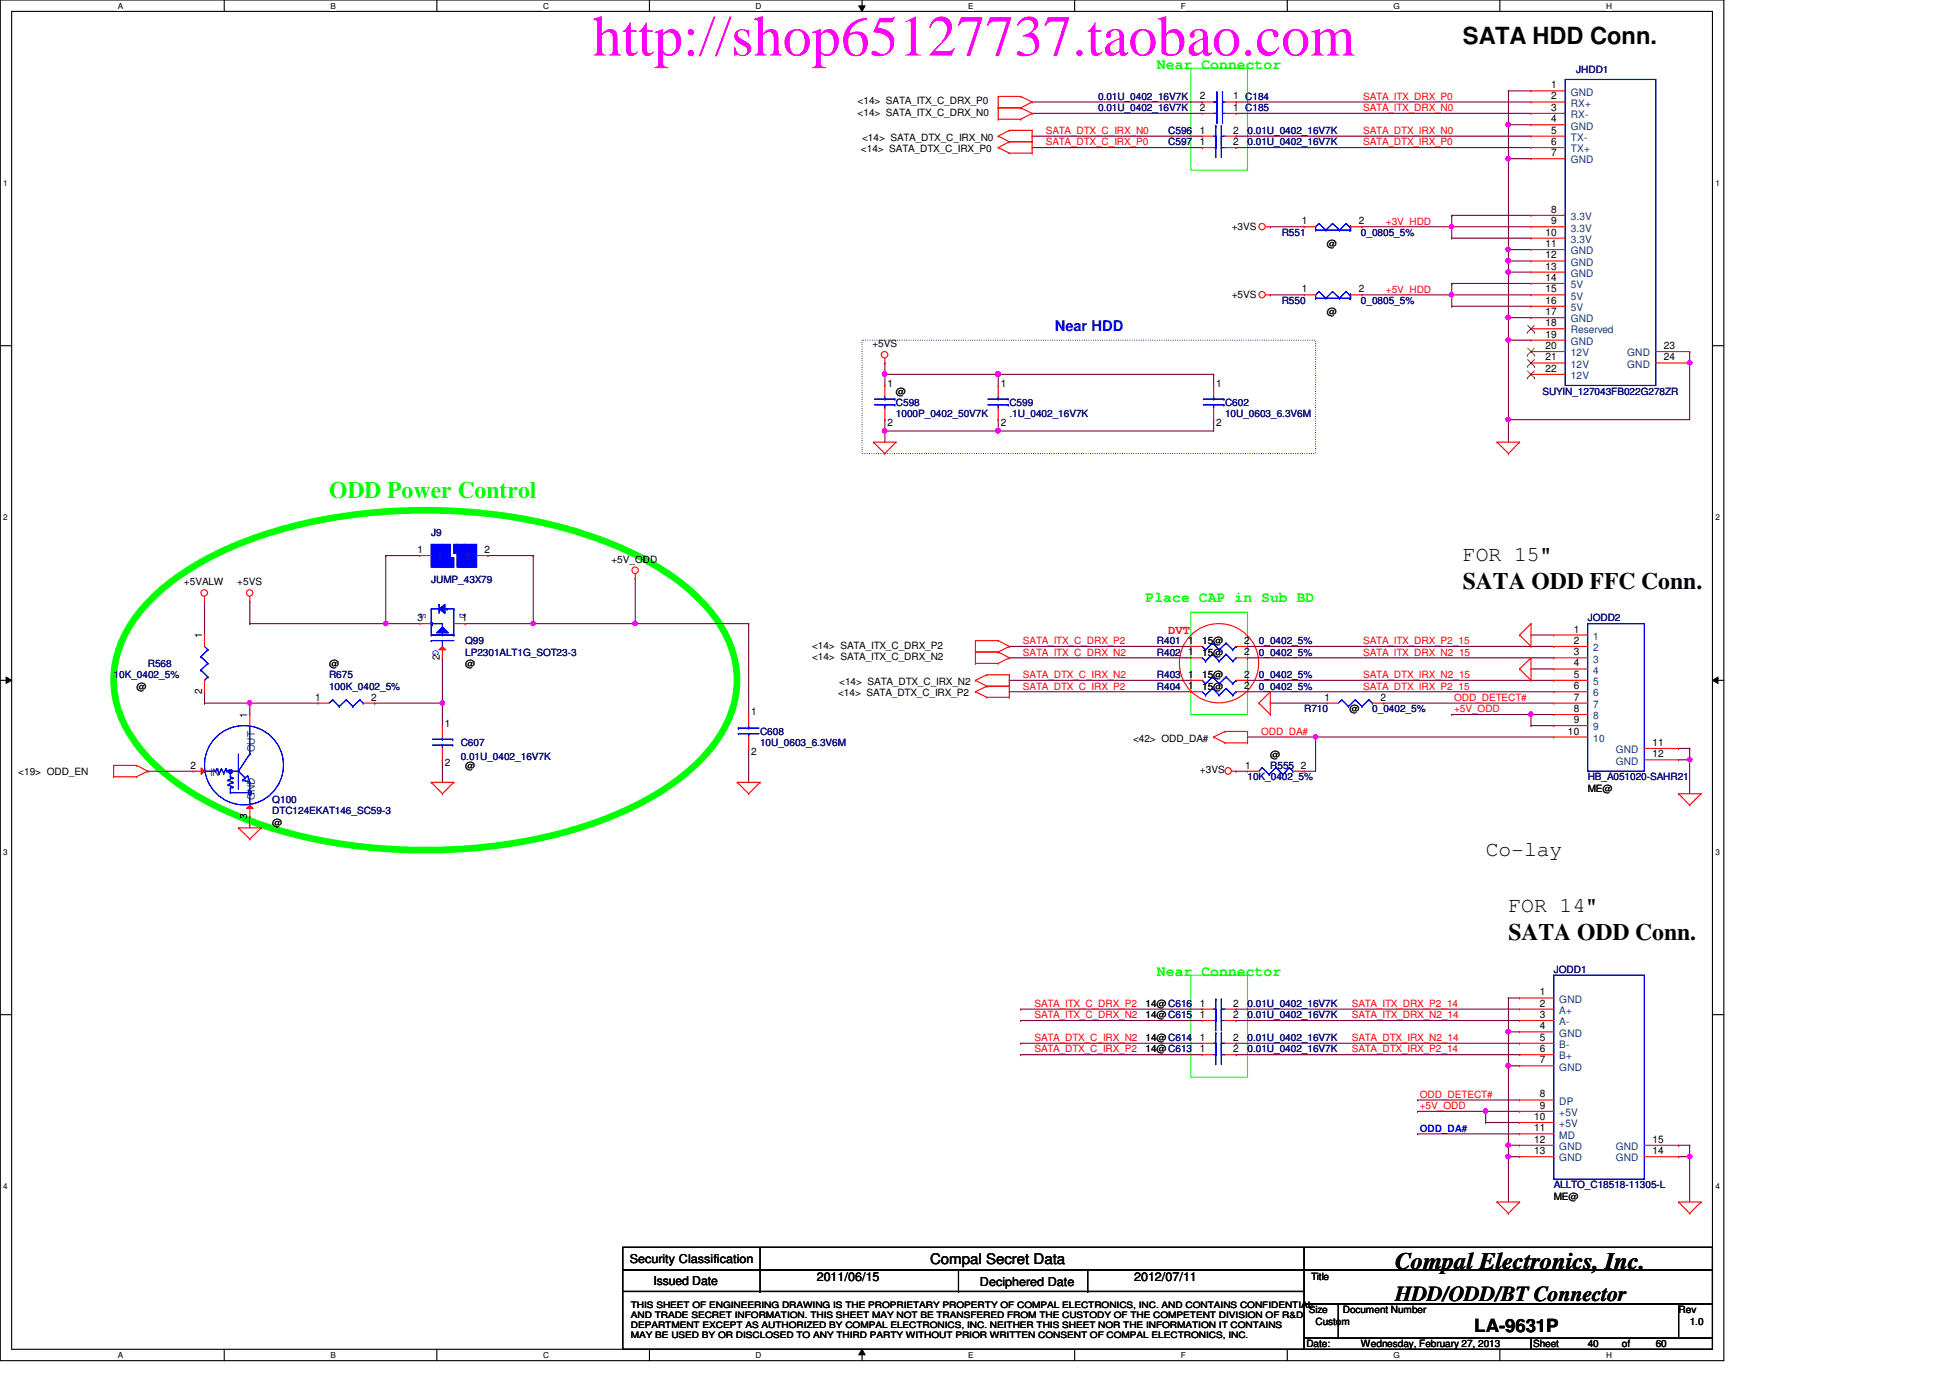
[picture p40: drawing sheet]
<svg xmlns="http://www.w3.org/2000/svg" width="297mm" height="210mm" viewBox="0 0 297 210" stroke-linecap="round" stroke-linejoin="round" font-family="sans-serif">
<defs><g id="words">
<text font-size="8.8" fill="#f0f" x="90.3" y="8.5">http://shop65127737.taobao.com</text>
<g font-size="3.6">
<text x="222.8" y="6.8">SATA HDD Conn.</text>
<text x="222.8" y="89.7">SATA ODD FFC Conn.</text>
<text x="229.8" y="143.2">SATA ODD Conn.</text>
<text x="212.5" y="193.3">Compal Electronics, Inc.</text>
</g>
<text font-size="3.6" fill="#0f0" x="50.1" y="75.9">ODD Power Control</text>
<g font-size="3.3">
<text x="222.8" y="85.5">FOR 15&quot;</text>
<text x="226.3" y="130.3">Co-lay</text>
<text x="229.8" y="139">FOR 14&quot;</text>
<text x="212.5" y="198.1">HDD/ODD/BT Connector</text>
</g>
<text font-size="2.8" x="224.6" y="202.9">LA-9631P</text>
<g font-size="2.2" fill="#0f0">
<text x="176.2" y="10.5">Near Connector</text>
<text x="174.5" y="91.7">Place CAP in Sub BD</text>
<text x="176.2" y="148.7">Near Connector</text>
</g>
<text font-size="2.2" fill="#00f" x="160.7" y="50.5">Near HDD</text>
<text font-size="2.2" x="141.7" y="192.5">Compal Secret Data</text>
<text font-size="1.9" fill="#f00" x="178" y="96.6">DVT</text>
<g font-size="1.9">
<text x="95.9" y="192.4">Security Classification</text>
<text x="99.5" y="195.7">Issued Date</text>
<text x="124.4" y="195.2">2011/06/15</text>
<text x="149.3" y="195.8">Deciphered Date</text>
<text x="172.8" y="195.2">2012/07/11</text>
</g>
<g font-size="1.6">
<text x="182.7" y="15.2">2</text>
<text x="182.7" y="16.9">2</text>
<text x="187.8" y="15.2">1 C184</text>
<text x="187.8" y="16.9">1 C185</text>
<text x="236.3" y="13.5">1</text>
<text x="236.3" y="15.2">2</text>
<text x="236.3" y="16.9">3</text>
<text x="182.7" y="22.1">1</text>
<text x="182.7" y="20.4">1</text>
<text x="187.8" y="22.1">2</text>
<text x="187.8" y="20.4">2</text>
<text x="236.3" y="18.6">4</text>
<text x="236.3" y="20.4">5</text>
<text x="236.3" y="22.1">6</text>
<text x="236.3" y="23.8">7</text>
<text x="198.3" y="34.2">1</text>
<text x="207" y="34.2">2</text>
<text x="235.4" y="35.9">10</text>
<text x="236.3" y="32.4">8</text>
<text x="236.3" y="34.2">9</text>
<text x="235.4" y="37.6">11</text>
<text x="235.4" y="39.4">12</text>
<text x="235.4" y="41.1">13</text>
<text x="198.3" y="44.5">1</text>
<text x="207" y="44.5">2</text>
<text x="235.4" y="42.8">14</text>
<text x="235.4" y="44.5">15</text>
<text x="235.4" y="46.3">16</text>
<text x="235.4" y="48">17</text>
<text x="235.4" y="49.7">18</text>
<text x="235.4" y="51.4">19</text>
<text x="235.4" y="53.2">20</text>
<text x="253.4" y="53.2">23</text>
<text x="135.2" y="58.9">1</text>
<text x="152.4" y="58.9">1</text>
<text x="185.2" y="58.9">1</text>
<text x="235.4" y="54.9">21</text>
<text x="235.4" y="56.6">22</text>
<text x="253.4" y="54.9">24</text>
<text x="135.2" y="64.9">2</text>
<text x="152.4" y="64.9">2</text>
<text x="185.2" y="64.9">2</text>
<text x="63.6" y="84.2">1</text>
<text x="73.8" y="84.2">2</text>
<text x="63.6" y="94.6">3</text>
<text x="70.4" y="94.6">1</text>
<text x="30.8" y="97.2" transform="rotate(-90 30.8 97.2)">1</text>
<text x="67" y="100.5" transform="rotate(-90 67 100.5)">2</text>
<text x="181" y="98.1">1</text>
<text x="181" y="99.8">1</text>
<text x="189.5" y="98.1">2</text>
<text x="189.5" y="99.8">2</text>
<text x="239.7" y="96.4">1</text>
<text x="239.7" y="98.1">2</text>
<text x="239.7" y="99.8">3</text>
<text x="239.7" y="101.5">4</text>
<text x="30.8" y="105.7" transform="rotate(-90 30.8 105.7)">2</text>
<text x="48" y="106.7">1</text>
<text x="56.6" y="106.7">2</text>
<text x="181" y="103.3">1</text>
<text x="181" y="105">1</text>
<text x="189.5" y="103.3">2</text>
<text x="189.5" y="105">2</text>
<text x="201.8" y="106.7">1</text>
<text x="210.3" y="106.7">2</text>
<text x="239.7" y="103.3">5</text>
<text x="239.7" y="105">6</text>
<text x="239.7" y="106.7">7</text>
<text x="37.7" y="109.3" transform="rotate(-90 37.7 109.3)">1</text>
<text x="67.8" y="110.7">1</text>
<text x="114.4" y="109">1</text>
<text x="238.8" y="111.9">10</text>
<text x="239.7" y="108.5">8</text>
<text x="239.7" y="110.2">9</text>
<text x="251.7" y="113.6">11</text>
<text x="29" y="117.1">2</text>
<text x="67.8" y="116.7">2</text>
<text x="114.4" y="114.9">2</text>
<text x="189.7" y="117.1">1</text>
<text x="198.2" y="117.1">2</text>
<text x="251.7" y="115.4">12</text>
<text x="37.7" y="124.7" transform="rotate(-90 37.7 124.7)">3</text>
<text x="182.7" y="155.1">1</text>
<text x="182.7" y="153.3">1</text>
<text x="187.8" y="155.1">2</text>
<text x="187.8" y="153.3">2</text>
<text x="234.6" y="151.6">1</text>
<text x="234.6" y="153.3">2</text>
<text x="234.6" y="155.1">3</text>
<text x="182.7" y="158.5">1</text>
<text x="182.7" y="160.3">1</text>
<text x="187.8" y="158.5">2</text>
<text x="187.8" y="160.3">2</text>
<text x="234.6" y="156.8">4</text>
<text x="234.6" y="158.5">5</text>
<text x="234.6" y="160.3">6</text>
<text x="234.6" y="162">7</text>
<text x="234.6" y="167.2">8</text>
<text x="233.7" y="170.6">10</text>
<text x="233.7" y="172.3">11</text>
<text x="234.6" y="168.9">9</text>
<text x="233.7" y="174.1">12</text>
<text x="233.7" y="175.8">13</text>
<text x="251.7" y="175.8">14</text>
<text x="251.7" y="174.1">15</text>
</g>
<g font-size="1.6" fill="#004080">
<text x="239.3" y="14.6">GND</text>
<text x="239.3" y="16.3">RX+</text>
<text x="239.3" y="18">RX-</text>
<text x="239.3" y="19.7">GND</text>
<text x="239.3" y="21.5">TX-</text>
<text x="239.3" y="23.2">TX+</text>
<text x="239.3" y="24.9">GND</text>
<text x="239.3" y="33.5">3.3V</text>
<text x="239.3" y="35.3">3.3V</text>
<text x="239.3" y="37">3.3V</text>
<text x="239.3" y="38.7">GND</text>
<text x="239.3" y="40.5">GND</text>
<text x="239.3" y="42.2">GND</text>
<text x="239.3" y="43.9">5V</text>
<text x="239.3" y="45.6">5V</text>
<text x="239.3" y="47.4">5V</text>
<text x="239.3" y="49.1">GND</text>
<text x="239.3" y="50.8">Reserved</text>
<text x="239.3" y="52.5">GND</text>
<text x="239.3" y="54.3">12V</text>
<text x="239.3" y="56">12V</text>
<text x="239.3" y="57.7">12V</text>
<text x="247.9" y="54.3">GND</text>
<text x="247.9" y="56">GND</text>
<text x="66.5" y="85.3">1</text>
<text x="70.9" y="85.3">2</text>
<text x="242.7" y="97.5">1</text>
<text x="242.7" y="99.2">2</text>
<text x="242.7" y="100.9">3</text>
<text x="242.7" y="102.6">4</text>
<text x="242.7" y="104.4">5</text>
<text x="242.7" y="106.1">6</text>
<text x="242.7" y="107.8">7</text>
<text x="242.7" y="109.6">8</text>
<text x="242.7" y="111.3">9</text>
<text x="242.7" y="113">10</text>
<text x="32" y="118.2">IN</text>
<text x="38.8" y="114.6" transform="rotate(-90 38.8 114.6)">OUT</text>
<text x="246.1" y="114.7">GND</text>
<text x="246.1" y="116.5">GND</text>
<text x="38.8" y="121.8" transform="rotate(-90 38.8 121.8)">GND</text>
<text x="237.5" y="152.7">GND</text>
<text x="237.5" y="154.4">A+</text>
<text x="237.5" y="156.2">A-</text>
<text x="237.5" y="157.9">GND</text>
<text x="237.5" y="159.6">B-</text>
<text x="237.5" y="161.4">B+</text>
<text x="237.5" y="163.1">GND</text>
<text x="237.5" y="168.3">DP</text>
<text x="237.5" y="170">+5V</text>
<text x="237.5" y="171.7">+5V</text>
<text x="237.5" y="173.4">MD</text>
<text x="237.5" y="175.2">GND</text>
<text x="237.5" y="176.9">GND</text>
<text x="246.1" y="176.9">GND</text>
<text x="246.1" y="175.2">GND</text>
</g>
<g font-size="1.5" fill="#000080">
<text x="240.1" y="11.1">JHDD1</text>
<text x="167.3" y="15.2">0.01U_0402_16V7K</text>
<text x="167.3" y="16.9">0.01U_0402_16V7K</text>
<text x="178" y="22.1">C597</text>
<text x="178" y="20.4">C596</text>
<text x="190" y="22.1">0.01U_0402_16V7K</text>
<text x="190" y="20.4">0.01U_0402_16V7K</text>
<text x="195.2" y="35.9">R551</text>
<text x="207.3" y="35.9">0_0805_5%</text>
<text x="195.2" y="46.3">R550</text>
<text x="207.3" y="46.3">0_0805_5%</text>
<text x="136.5" y="61.8">C598</text>
<text x="136.5" y="63.6">1000P_0402_50V7K</text>
<text x="153.8" y="61.8">C599</text>
<text x="153.8" y="63.6">.1U_0402_16V7K</text>
<text x="186.6" y="61.8">C602</text>
<text x="186.6" y="63.6">10U_0603_6.3V6M</text>
<text x="234.9" y="60.1">SUYIN_127043FB022G278ZR</text>
<text x="65.7" y="81.7">J9</text>
<text x="65.7" y="88.8">JUMP_43X79</text>
<text x="241.8" y="94.7">JODD2</text>
<text x="22.5" y="101.6">R568</text>
<text x="70.9" y="98.1">Q99</text>
<text x="70.9" y="99.9">LP2301ALT1G_SOT23-3</text>
<text x="176.2" y="98.1">R401</text>
<text x="176.2" y="99.9">R402</text>
<text x="191.8" y="98.1">0_0402_5%</text>
<text x="191.8" y="99.9">0_0402_5%</text>
<text x="17.3" y="103.3">10K_0402_5%</text>
<text x="50.1" y="103.3">R675</text>
<text x="50.1" y="105">100K_0402_5%</text>
<text x="176.2" y="103.3">R403</text>
<text x="176.2" y="105">R404</text>
<text x="191.8" y="103.3">0_0402_5%</text>
<text x="191.8" y="105">0_0402_5%</text>
<text x="70.2" y="113.7">C607</text>
<text x="115.8" y="111.9">C608</text>
<text x="115.8" y="113.7">10U_0603_6.3V6M</text>
<text x="198.7" y="108.5">R710</text>
<text x="209" y="108.5">0_0402_5%</text>
<text x="70.2" y="115.7">0.01U_0402_16V7K</text>
<text x="190" y="118.9">10K_0402_5%</text>
<text x="193.5" y="117.1">R555</text>
<text x="241.8" y="118.9">HB_A051020-SAHR21</text>
<text x="41.5" y="122.3">Q100</text>
<text x="41.5" y="124">DTC124EKAT146_SC59-3</text>
<text x="236.7" y="148.2">JODD1</text>
<text x="190" y="155.1">0.01U_0402_16V7K</text>
<text x="190" y="153.4">0.01U_0402_16V7K</text>
<text x="190" y="158.6">0.01U_0402_16V7K</text>
<text x="190" y="160.3">0.01U_0402_16V7K</text>
<text x="236.7" y="181">ALLTO_C18518-11305-L</text>
</g>
<g font-size="1.5">
<text x="130.6" y="15.9">&lt;14&gt; SATA_ITX_C_DRX_P0</text>
<text x="130.6" y="17.7">&lt;14&gt; SATA_ITX_C_DRX_N0</text>
<text x="131.1" y="23.2">&lt;14&gt; SATA_DTX_C_IRX_P0</text>
<text x="131.3" y="21.4">&lt;14&gt; SATA_DTX_C_IRX_N0</text>
<text x="187.6" y="35.1">+3VS</text>
<text x="202.1" y="37.7">@</text>
<text x="187.6" y="45.5">+5VS</text>
<text x="132.9" y="52.9">+5VS</text>
<text x="202.1" y="48">@</text>
<text x="136.5" y="60.1">@</text>
<text x="28" y="89.2">+5VALW</text>
<text x="36.1" y="89.2">+5VS</text>
<text x="93.1" y="85.7">+5V_ODD</text>
<text x="50.1" y="101.6">@</text>
<text x="70.9" y="101.6">@</text>
<text x="123.7" y="98.8">&lt;14&gt; SATA_ITX_C_DRX_P2</text>
<text x="123.7" y="100.5">&lt;14&gt; SATA_ITX_C_DRX_N2</text>
<text x="183.1" y="98.1">15@</text>
<text x="183.1" y="99.9">15@</text>
<text x="20.8" y="105">@</text>
<text x="127.7" y="106.1">&lt;14&gt; SATA_DTX_C_IRX_P2</text>
<text x="127.8" y="104.4">&lt;14&gt; SATA_DTX_C_IRX_N2</text>
<text x="183.1" y="103.3">15@</text>
<text x="183.1" y="105">15@</text>
<text x="172.6" y="113">&lt;42&gt; ODD_DA#</text>
<text x="205.6" y="108.5">@</text>
<text x="2.8" y="118">&lt;19&gt; ODD_EN</text>
<text x="70.9" y="117.1">@</text>
<text x="182.8" y="117.8">+3VS</text>
<text x="193.5" y="115.4">@</text>
<text x="41.5" y="125.8">@</text>
<text x="241.8" y="120.6">ME@</text>
<text x="174.5" y="155.1">14@C615</text>
<text x="174.5" y="153.4">14@C616</text>
<text x="174.5" y="158.6">14@C614</text>
<text x="174.5" y="160.3">14@C613</text>
<text x="236.7" y="182.8">ME@</text>
<text x="199.7" y="195">Title</text>
<text x="199.4" y="200">Size</text>
<text x="200.4" y="201.8">Custom</text>
<text x="204.6" y="200">Document Number</text>
<text x="255.7" y="200">Rev</text>
<text x="257.4" y="201.8">1.0</text>
<text x="199" y="205.2">Date:</text>
<text x="207.3" y="205.2">Wednesday, February 27, 2013</text>
<text x="233.5" y="205.2">Sheet</text>
<text x="241.8" y="205.2">40</text>
<text x="247.1" y="205.2">of</text>
<text x="252.2" y="205.2">60</text>
</g>
<g font-size="1.5" fill="#f00">
<text x="207.6" y="16.9">SATA_ITX_DRX_N0</text>
<text x="207.6" y="15.2">SATA_ITX_DRX_P0</text>
<text x="159.3" y="22.1">SATA_DTX_C_IRX_P0</text>
<text x="159.3" y="20.4">SATA_DTX_C_IRX_N0</text>
<text x="207.6" y="20.4">SATA_DTX_IRX_N0</text>
<text x="207.6" y="22.1">SATA_DTX_IRX_P0</text>
<text x="211.1" y="34.2">+3V_HDD</text>
<text x="211.1" y="44.6">+5V_HDD</text>
<text x="155.8" y="98.1">SATA_ITX_C_DRX_P2</text>
<text x="155.8" y="99.9">SATA_ITX_C_DRX_N2</text>
<text x="207.6" y="99.9">SATA_ITX_DRX_N2_15</text>
<text x="207.6" y="98.1">SATA_ITX_DRX_P2_15</text>
<text x="155.8" y="103.3">SATA_DTX_C_IRX_N2</text>
<text x="155.8" y="105">SATA_DTX_C_IRX_P2</text>
<text x="207.6" y="105">SATA_DTX_IRX_P2_15</text>
<text x="207.6" y="103.3">SATA_DTX_IRX_N2_15</text>
<text x="221.5" y="106.8">ODD_DETECT#</text>
<text x="192.1" y="111.9">ODD_DA#</text>
<text x="221.5" y="108.5">+5V_ODD</text>
<text x="157.6" y="153.4">SATA_ITX_C_DRX_P2</text>
<text x="157.6" y="155.1">SATA_ITX_C_DRX_N2</text>
<text x="205.9" y="155.1">SATA_ITX_DRX_N2_14</text>
<text x="205.9" y="153.4">SATA_ITX_DRX_P2_14</text>
<text x="157.6" y="158.6">SATA_DTX_C_IRX_N2</text>
<text x="157.6" y="160.3">SATA_DTX_C_IRX_P2</text>
<text x="205.9" y="160.3">SATA_DTX_IRX_P2_14</text>
<text x="205.9" y="158.6">SATA_DTX_IRX_N2_14</text>
<text x="216.3" y="167.2">ODD_DETECT#</text>
<text x="216.3" y="169">+5V_ODD</text>
</g>
<g font-size="1.5" fill="#00f">
<text x="64" y="93.4" transform="rotate(90 64 93.4)">S</text>
<text x="70.1" y="93.4" transform="rotate(90 70.1 93.4)">D</text>
<text x="65.9" y="99" transform="rotate(90 65.9 99)">G</text>
<text x="216.3" y="172.4">ODD_DA#</text>
</g>
<g font-size="1.4">
<text x="96.1" y="199.2">THIS SHEET OF ENGINEERING DRAWING IS THE PROPRIETARY PROPERTY OF COMPAL ELECTRONICS, INC. AND CONTAINS CONFIDENTIAL</text>
<text x="96.1" y="200.7">AND TRADE SECRET INFORMATION. THIS SHEET MAY NOT BE TRANSFERED FROM THE CUSTODY OF THE COMPETENT DIVISION OF R&amp;D</text>
<text x="96.1" y="202.3">DEPARTMENT EXCEPT AS AUTHORIZED BY COMPAL ELECTRONICS, INC. NEITHER THIS SHEET NOR THE INFORMATION IT CONTAINS</text>
<text x="96.1" y="203.9">MAY BE USED BY OR DISCLOSED TO ANY THIRD PARTY WITHOUT PRIOR WRITTEN CONSENT OF COMPAL ELECTRONICS, INC.</text>
</g>
<g font-size="1.3">
<text x="17.9" y="1.4">A</text>
<text x="50.3" y="1.4">B</text>
<text x="82.7" y="1.4">C</text>
<text x="115.1" y="1.4">D</text>
<text x="147.5" y="1.4">E</text>
<text x="179.9" y="1.4">F</text>
<text x="212.3" y="1.4">G</text>
<text x="244.6" y="1.4">H</text>
<text x=".5" y="28.3">1</text>
<text x="261.3" y="28.3">1</text>
<text x=".5" y="79.2">2</text>
<text x="261.3" y="79.2">2</text>
<text x=".5" y="130.2">3</text>
<text x="261.3" y="130.2">3</text>
<text x=".5" y="181.1">4</text>
<text x="261.3" y="181.1">4</text>
<text x="17.9" y="206.9">A</text>
<text x="50.3" y="206.9">B</text>
<text x="82.7" y="206.9">C</text>
<text x="115.1" y="206.9">D</text>
<text x="147.5" y="206.9">E</text>
<text x="179.9" y="206.9">F</text>
<text x="212.3" y="206.9">G</text>
<text x="244.6" y="206.9">H</text>
</g>
</g></defs>
<path d="M0 0h262.6v207.3h-262.6zM1.8 1.7h259.1v203.8h-259.1z" fill="none" stroke="#000" stroke-width=".17"/>
<g fill="#fff">
<path d="M17.9 .2h.9v1.4h-.9z"/>
<path d="M17.9 205.7h.9v1.4h-.9z"/>
</g>
<path d="M34.2 0v1.7M34.2 205.5v1.8" fill="none" stroke="#000" stroke-width=".17"/>
<g fill="#fff">
<path d="M50.3 .2h.8v1.4h-.8z"/>
<path d="M50.3 205.7h.8v1.4h-.8z"/>
</g>
<path d="M66.5 0v1.7M66.5 205.5v1.8" fill="none" stroke="#000" stroke-width=".17"/>
<g fill="#fff">
<path d="M82.7 .2h.9v1.4h-.9z"/>
<path d="M82.7 205.7h.9v1.4h-.9z"/>
</g>
<path d="M98.9 0v1.7M98.9 205.5v1.8" fill="none" stroke="#000" stroke-width=".17"/>
<g fill="#fff">
<path d="M115.1 .2h.9v1.4h-.9z"/>
<path d="M115.1 205.7h.9v1.4h-.9z"/>
</g>
<path d="M131.3 0v1.7M131.3 205.5v1.8" fill="none" stroke="#000" stroke-width=".17"/>
<path d="M130.8 .9h1l-.5 .8zM131.3 205.5l.5 .9h-1z" fill="#000"/>
<path d="M130.8 .9h1l-.5 .8zM131.3 205.5l.5 .9h-1z" fill="none" stroke="#000" stroke-width=".15"/>
<g fill="#fff">
<path d="M147.5 .2h.8v1.4h-.8z"/>
<path d="M147.5 205.7h.8v1.4h-.8z"/>
</g>
<path d="M163.7 0v1.7M163.7 205.5v1.8" fill="none" stroke="#000" stroke-width=".17"/>
<g fill="#fff">
<path d="M179.9 .2h.7v1.4h-.7z"/>
<path d="M179.9 205.7h.7v1.4h-.7z"/>
</g>
<path d="M196.1 0v1.7M196.1 205.5v1.8" fill="none" stroke="#000" stroke-width=".17"/>
<g fill="#fff">
<path d="M212.3 .2h.9v1.4h-.9z"/>
<path d="M212.3 205.7h.9v1.4h-.9z"/>
</g>
<path d="M228.5 0v1.7M228.5 205.5v1.8" fill="none" stroke="#000" stroke-width=".17"/>
<g fill="#fff">
<path d="M244.6 .2h.9v1.4h-.9z"/>
<path d="M244.6 205.7h.9v1.4h-.9z"/>
<path d="M.5 27.2h.7v1.4h-.7z"/>
<path d="M261.3 27.2h.7v1.4h-.7z"/>
<path d="M.5 78.1h.7v1.4h-.7z"/>
<path d="M261.3 78.1h.7v1.4h-.7z"/>
</g>
<path d="M0 52.7h1.8M260.9 52.7h1.7" fill="none" stroke="#000" stroke-width=".17"/>
<g fill="#fff">
<path d="M.5 129.1h.7v1.4h-.7z"/>
<path d="M261.3 129.1h.7v1.4h-.7z"/>
</g>
<path d="M0 103.6h1.8M260.9 103.6h1.7" fill="none" stroke="#000" stroke-width=".17"/>
<path d="M.9 103.1l.9 .5-.9 .5zM260.9 103.6l.8-.5v1z" fill="#000"/>
<path d="M.9 103.1l.9 .5-.9 .5zM260.9 103.6l.8-.5v1z" fill="none" stroke="#000" stroke-width=".15"/>
<g fill="#fff">
<path d="M.5 180h.7v1.4h-.7z"/>
<path d="M261.3 180h.7v1.4h-.7z"/>
</g>
<path d="M0 154.6h1.8M260.9 154.6h1.7" fill="none" stroke="#000" stroke-width=".17"/>
<path d="M131.3 51.8h69.1v17.3h-69.1z" fill="none" stroke="#00f" stroke-width=".17" stroke-dasharray="0 .3"/>
<path d="M181.4 10.4h8.6v15.5h-8.6zM181.4 93.3h8.6v15.5h-8.6zM181.4 148.5h8.6v15.6h-8.6z" fill="none" stroke="#0f0" stroke-width=".17"/>
<path d="M23.8 90.5a45.2 45.2 0 0 1 17-9.2 83.1 83.1 0 0 1 47.9 0 45.3 45.3 0 0 1 17.1 9.2 19.1 19.1 0 0 1 6.4 11.3 16.6 16.6 0 0 1-5 13.4 40.8 40.8 0 0 1-15.9 9.9 82.3 82.3 0 0 1-45 2.4 54.7 54.7 0 0 1-19.1-8.1 24.2 24.2 0 0 1-8.9-10.6 15 15 0 0 1 1.6-13.7l1.1-1.6 1.3-1.5z" fill="none" stroke="#0f0" stroke-width="1"/>
<circle cx="185.7" cy="101" r="6" fill="none" stroke="#f00" stroke-width=".17"/>
<g fill="none" stroke="#800040" stroke-width=".17">
<path d="M188.3 17.3h.1M188.3 15.5h.1M188.3 17.3h44.9M188.3 15.5h44.9M229.8 13.8h.1M229.8 13.8v5.2M157.2 22.5h.1M157.2 20.7h.1M157.2 22.5h25.9M157.2 20.7h25.9M188.3 20.7h.1M188.3 22.5h.1"/>
<path d="M188.3 22.5h44.9M188.3 20.7h44.9M134.8 55.3h.1M134.8 55.3v1.7M152.1 57h.1M152.1 57v1.7M152.1 57h32.8M134.8 65.7h.1M134.8 65.7v1.7M152.1 63.9h.1M152.1 63.9v1.8"/>
</g>
<circle cx="152" cy="57" r=".34" fill="#f0f"/>
<circle cx="152" cy="57" r=".34" fill="none" stroke="#f0f" stroke-width=".17"/>
<g fill="none" stroke="#800040" stroke-width=".17">
<path d="M229.8 13.8h.1M229.8 19h.1M229.8 13.8h3.4M229.8 19h3.4M134.8 57h.1M134.8 57v1.7M134.8 63.9h.1M134.8 63.9v1.8M152.1 65.7h.1M184.9 63.9h.1M184.9 63.9v1.8h-32.8M229.8 63.9h.1"/>
<path d="M229.8 63.9v3.5"/>
</g>
<circle cx="152" cy="65.6" r=".34" fill="#f0f"/>
<circle cx="152" cy="65.6" r=".34" fill="none" stroke="#f0f" stroke-width=".17"/>
<path d="M134.8 65.7h.1M134.8 65.7h17.3" fill="none" stroke="#800040" stroke-width=".17"/>
<circle cx="152" cy="65.6" r=".34" fill="#f0f"/>
<circle cx="152" cy="65.6" r=".34" fill="none" stroke="#f0f" stroke-width=".17"/>
<circle cx="134.7" cy="65.6" r=".34" fill="#f0f"/>
<circle cx="134.7" cy="65.6" r=".34" fill="none" stroke="#f0f" stroke-width=".17"/>
<path d="M134.8 57h.1M134.8 57h17.3M184.9 57h.1M184.9 57v1.7" fill="none" stroke="#800040" stroke-width=".17"/>
<circle cx="152" cy="57" r=".34" fill="#f0f"/>
<circle cx="152" cy="57" r=".34" fill="none" stroke="#f0f" stroke-width=".17"/>
<circle cx="134.7" cy="57" r=".34" fill="#f0f"/>
<circle cx="134.7" cy="57" r=".34" fill="none" stroke="#f0f" stroke-width=".17"/>
<path d="M58.8 95h.1M58.8 95h5.2M67.4 115.7h.1M67.4 115.7v3.5" fill="none" stroke="#800040" stroke-width=".17"/>
<circle cx="58.8" cy="95" r=".33" fill="#f0f"/>
<circle cx="58.8" cy="95" r=".33" fill="none" stroke="#f0f" stroke-width=".17"/>
<path d="M38.1 91.6h.1M38.1 91.6v3.4M22.5 117.5h.1M22.5 117.5h6.9M67.4 107.1h.1M67.4 107.1v3.4M38.1 124.4h.1M38.1 124.4v1.7" fill="none" stroke="#800040" stroke-width=".17"/>
<circle cx="67.4" cy="107.1" r=".33" fill="#f0f"/>
<circle cx="67.4" cy="107.1" r=".33" fill="none" stroke="#f0f" stroke-width=".17"/>
<path d="M229.8 24.2h.1M229.8 24.2h3.4M229.8 24.2v13.8M38.1 95h.1M58.8 84.6h.1M58.8 84.6h5.2M58.8 84.6v10.4h-20.7M70.9 95h.1M81.2 84.6h.1M81.2 84.6v10.4h-10.3M38.1 107.1h.1M38.1 107.1v1.7" fill="none" stroke="#800040" stroke-width=".17"/>
<circle cx="229.7" cy="24.2" r=".34" fill="#f0f"/>
<circle cx="229.7" cy="24.2" r=".34" fill="none" stroke="#f0f" stroke-width=".17"/>
<path d="M257.4 55.3h.1M257.4 55.3v8.6" fill="none" stroke="#800040" stroke-width=".17"/>
<circle cx="257.4" cy="55.3" r=".33" fill="#f0f"/>
<circle cx="257.4" cy="55.3" r=".33" fill="none" stroke="#f0f" stroke-width=".17"/>
<path d="M229.8 63.9h.1M229.8 63.9h27.6" fill="none" stroke="#800040" stroke-width=".17"/>
<circle cx="229.7" cy="63.9" r=".33" fill="#f0f"/>
<circle cx="229.7" cy="63.9" r=".33" fill="none" stroke="#f0f" stroke-width=".17"/>
<path d="M229.8 38h.1M229.8 39.8h.1M229.8 38h3.4M229.8 39.8v1.6M221.1 43.2h.1M221.1 43.2v1.7" fill="none" stroke="#800040" stroke-width=".17"/>
<circle cx="229.7" cy="39.7" r=".34" fill="#f0f"/>
<circle cx="229.7" cy="39.7" r=".34" fill="none" stroke="#f0f" stroke-width=".17"/>
<path d="M229.8 51.8h.1M229.8 48.4h.1M229.8 51.8h3.4M229.8 48.4v3.4" fill="none" stroke="#800040" stroke-width=".17"/>
<circle cx="229.7" cy="48.3" r=".34" fill="#f0f"/>
<circle cx="229.7" cy="48.3" r=".34" fill="none" stroke="#f0f" stroke-width=".17"/>
<path d="M229.8 38h.1M229.8 38v1.8M221.1 43.2h.1M221.1 43.2h12.1M229.8 48.4h.1M229.8 41.4h.1M229.8 48.4h3.4M229.8 41.4v7" fill="none" stroke="#800040" stroke-width=".17"/>
<circle cx="229.7" cy="39.7" r=".34" fill="#f0f"/>
<circle cx="229.7" cy="39.7" r=".34" fill="none" stroke="#f0f" stroke-width=".17"/>
<circle cx="229.7" cy="38" r=".33" fill="#f0f"/>
<circle cx="229.7" cy="38" r=".33" fill="none" stroke="#f0f" stroke-width=".17"/>
<path d="M229.8 39.8h.1M229.8 39.8h3.4M229.8 41.4h.1M229.8 41.4h3.4" fill="none" stroke="#800040" stroke-width=".17"/>
<circle cx="229.7" cy="41.4" r=".34" fill="#f0f"/>
<circle cx="229.7" cy="41.4" r=".34" fill="none" stroke="#f0f" stroke-width=".17"/>
<path d="M221.1 44.9h.1M221.1 44.9v1.8M221.1 44.9h12.1" fill="none" stroke="#800040" stroke-width=".17"/>
<circle cx="221.1" cy="44.9" r=".33" fill="#f0f"/>
<circle cx="221.1" cy="44.9" r=".33" fill="none" stroke="#f0f" stroke-width=".17"/>
<path d="M221.1 46.7h.1M221.1 46.7h12.1M229.8 51.8h.1M229.8 51.8v12.1" fill="none" stroke="#800040" stroke-width=".17"/>
<circle cx="229.7" cy="51.8" r=".33" fill="#f0f"/>
<circle cx="229.7" cy="51.8" r=".33" fill="none" stroke="#f0f" stroke-width=".17"/>
<path d="M229.8 19h.1M229.8 19v5.2" fill="none" stroke="#800040" stroke-width=".17"/>
<circle cx="229.7" cy="19" r=".33" fill="#f0f"/>
<circle cx="229.7" cy="19" r=".33" fill="none" stroke="#f0f" stroke-width=".17"/>
<g fill="none" stroke="#800040" stroke-width=".17">
<path d="M257.4 53.6h.1M257.4 53.6v1.7M31.2 96.7h.1M31.2 91.6v5.1M31.2 107.1h.1M31.2 107.1h17.2M31.2 105.4v1.7M38.1 107.1h.1M57.1 107.1h.1M67.4 100.2h.1M67.4 100.2v6.9h-10.3M188.3 117.5h.1"/>
<path d="M188.3 117.5h1.7M198.7 117.5h.1M198.7 117.5h1.7"/>
</g>
<circle cx="38" cy="107.1" r=".32" fill="#f0f"/>
<circle cx="38" cy="107.1" r=".32" fill="none" stroke="#f0f" stroke-width=".17"/>
<g fill="none" stroke="#800040" stroke-width=".17">
<path d="M190 98.5h.1M190 98.5h46.7M153.8 103.6h.1M153.8 105.4h.1M153.8 103.6h27.6M153.8 105.4h27.6M190 112.3h.1M190 105.4h.1M190 103.6h.1M190 100.2h.1M190 112.3h10.4M190 103.6h46.7"/>
<path d="M190 105.4h46.7M190 100.2h46.7M210.8 107.1h.1M210.8 107.1h25.9M233.2 101.9h.1M233.2 108.8h.1M233.2 101.9h3.5M233.2 108.8h3.5"/>
</g>
<circle cx="233.2" cy="108.8" r=".33" fill="#f0f"/>
<circle cx="233.2" cy="108.8" r=".33" fill="none" stroke="#f0f" stroke-width=".17"/>
<g fill="none" stroke="#800040" stroke-width=".17">
<path d="M153.8 98.5h.1M153.8 98.5h27.6M153.8 100.2h.1M153.8 100.2h27.6M193.5 107.1h.1M193.5 107.1h8.6M200.4 112.3h.1M200.4 112.3v5.2M221.1 108.8h.1M221.1 108.8h12.1M233.2 108.8h.1M233.2 110.5h.1"/>
<path d="M233.2 108.8v1.7M233.2 110.5h3.5"/>
</g>
<circle cx="200.4" cy="112.2" r=".32" fill="#f0f"/>
<circle cx="200.4" cy="112.2" r=".32" fill="none" stroke="#f0f" stroke-width=".17"/>
<g fill="none" stroke="#800040" stroke-width=".17">
<path d="M157.2 17.3h.1M157.2 15.5h25.9M157.2 17.3h25.9M183.1 15.5h.1M193.5 44.9h.1M193.5 44.9h5.2M74.3 84.6h.1M74.3 84.6h6.9M233.2 96.7h.1M233.2 96.7h3.5M200.4 112.3h.1M200.4 112.3h36.3"/>
<path d="M255.7 114h1.7M257.4 114h.1M257.4 115.7h.1M257.4 115.7v5.2"/>
</g>
<circle cx="257.4" cy="115.7" r=".33" fill="#f0f"/>
<circle cx="257.4" cy="115.7" r=".33" fill="none" stroke="#f0f" stroke-width=".17"/>
<g fill="none" stroke="#800040" stroke-width=".17">
<path d="M255.7 115.7h1.7M257.4 115.7h.1M257.4 114h.1M257.4 114v1.7M155.5 158.9h.1M155.5 153.7h.1M155.5 155.4h.1M155.5 158.9h27.6M155.5 155.4h27.6M155.5 153.7h27.6M188.3 158.9h.1M188.3 155.4h.1"/>
<path d="M188.3 153.7h.1M188.3 158.9h43.2M188.3 155.4h43.2M188.3 153.7h43.2M155.5 160.7h.1M155.5 160.7h27.6M188.3 160.7h.1M188.3 160.7h43.2M215.9 167.6h.1M215.9 172.7h.1M215.9 167.6h15.6M215.9 172.7h15.6"/>
<path d="M226.3 169.3h.1M226.3 169.3h5.2"/>
</g>
<circle cx="226.3" cy="169.2" r=".33" fill="#f0f"/>
<circle cx="226.3" cy="169.2" r=".33" fill="none" stroke="#f0f" stroke-width=".17"/>
<path d="M229.8 152h.1M229.8 157.2h.1M229.8 152h1.7M229.8 157.2v5.1M215.9 169.3h.1M215.9 169.3h10.4M226.3 171h.1M226.3 169.3h.1M226.3 171h5.2M226.3 169.3v1.7" fill="none" stroke="#800040" stroke-width=".17"/>
<circle cx="229.7" cy="157.2" r=".33" fill="#f0f"/>
<circle cx="229.7" cy="157.2" r=".33" fill="none" stroke="#f0f" stroke-width=".17"/>
<path d="M229.8 157.2h.1M229.8 157.2h1.7M229.8 162.3h.1M229.8 162.3h1.7" fill="none" stroke="#800040" stroke-width=".17"/>
<circle cx="229.7" cy="162.3" r=".34" fill="#f0f"/>
<circle cx="229.7" cy="162.3" r=".34" fill="none" stroke="#f0f" stroke-width=".17"/>
<path d="M229.8 162.3h.1M229.8 174.5h.1M229.8 162.3v12.2M229.8 174.5h1.7" fill="none" stroke="#800040" stroke-width=".17"/>
<circle cx="229.7" cy="174.4" r=".33" fill="#f0f"/>
<circle cx="229.7" cy="174.4" r=".33" fill="none" stroke="#f0f" stroke-width=".17"/>
<path d="M229.8 174.5h.1M229.8 176.2h.1M229.8 174.5v1.7M229.8 176.2h1.7" fill="none" stroke="#800040" stroke-width=".17"/>
<circle cx="229.7" cy="176.2" r=".33" fill="#f0f"/>
<circle cx="229.7" cy="176.2" r=".33" fill="none" stroke="#f0f" stroke-width=".17"/>
<path d="M229.8 176.2h.1M229.8 176.2v6.9M255.7 174.5h.1M255.7 174.5h1.7M257.4 176.2h.1M257.4 176.2v6.9" fill="none" stroke="#800040" stroke-width=".17"/>
<circle cx="257.4" cy="176.2" r=".33" fill="#f0f"/>
<circle cx="257.4" cy="176.2" r=".33" fill="none" stroke="#f0f" stroke-width=".17"/>
<path d="M207.5 44.9h.1M207.5 44.9h13.6M81.2 95h.1M81.2 95h15.6M229.8 152h.1M229.8 152v5.2M255.7 176.2h.1M257.4 174.5h.1M257.4 174.5v1.7h-1.7" fill="none" stroke="#800040" stroke-width=".17"/>
<circle cx="96.7" cy="95" r=".32" fill="#f0f"/>
<circle cx="96.7" cy="95" r=".32" fill="none" stroke="#f0f" stroke-width=".17"/>
<circle cx="81.2" cy="95" r=".32" fill="#f0f"/>
<circle cx="81.2" cy="95" r=".32" fill="none" stroke="#f0f" stroke-width=".17"/>
<path d="M96.8 95h.1M96.8 95h17.2" fill="none" stroke="#800040" stroke-width=".17"/>
<circle cx="96.7" cy="95" r=".32" fill="#f0f"/>
<circle cx="96.7" cy="95" r=".32" fill="none" stroke="#f0f" stroke-width=".17"/>
<g fill="none" stroke="#800040" stroke-width=".17">
<path d="M193.5 34.5h.1M193.5 34.5h5.2M207.5 34.5h.1M207.5 34.5h25.7M221.1 32.8h.1M221.1 34.5h.1M221.1 32.8v3.5M221.1 32.8h12.1M96.8 88.1h.1M96.8 88.1v6.9M114 95h.1M114 95v13.8"/>
<path d="M114 114h.1M114 114v5.2"/>
</g>
<circle cx="221.1" cy="34.5" r=".33" fill="#f0f"/>
<circle cx="221.1" cy="34.5" r=".33" fill="none" stroke="#f0f" stroke-width=".17"/>
<path d="M221.1 36.3h.1M221.1 36.3h12.1" fill="none" stroke="#800040" stroke-width=".17"/>
<g fill="none" stroke="#f00" stroke-width=".17">
<path d="M152.1 16.4h.1M152.1 14.7h.1M152.1 18.2h.1M152.1 14.7h3.4M152.1 16.4h3.4M152.1 14.7v3.5M152.1 18.2h3.4M153.8 19.9h.1M153.8 19.9h3.4M153.8 19.9l-1.7 .8M155.5 14.7h.1M155.5 16.4h.1"/>
<path d="M155.5 18.2h.1M155.5 14.7l1.7 .8M155.5 16.4l1.7 .9M157.2 19.9h.1M157.2 15.5h.1M157.2 17.3h.1M157.2 19.9v3.4M157.2 15.5l-1.7 .9M157.2 17.3l-1.7 .9M152.1 20.7h.1M152.1 22.5h.1M152.1 20.7l1.7 .9"/>
<path d="M152.1 22.5l1.7 .8M153.8 21.6h.1M153.8 23.3h.1M153.8 21.6h3.4M153.8 21.6l-1.7 .9M153.8 23.3h3.4M157.2 21.6h.1M157.2 23.3h.1M192.8 34.5h.7M193.5 34.5h.1M198.7 34.5h.1M198.7 34.5h1.7"/>
<path d="M205.7 34.5h1.8M207.5 34.5h.1M134.8 55.3h.1M134.8 54.6v.7M192.8 44.9h.7M193.5 44.9h.1M198.7 44.9h.1M198.7 44.9h1.7M205.7 44.9h1.8M207.5 44.9h.1M133.1 67.4h.1M133.1 67.4h3.4"/>
<path d="M133.1 67.4l1.7 1.7M134.8 69.1h.1M136.5 67.4h.1M136.5 67.4l-1.7 1.7M228 67.4h.1M228 67.4h3.5M228 67.4l1.8 1.7M229.8 69.1h.1M231.5 67.4h.1M231.5 67.4l-1.7 1.7M31.2 91.6h.1M31.2 90.8v.8"/>
<path d="M38.1 91.6h.1M38.1 90.8v.8M96.8 88.1h.1M96.8 87.4v.7M148.6 99.3h.1M148.6 97.6h.1M148.6 97.6h3.5M148.6 99.3h3.5M148.6 97.6v3.4M152.1 97.6h.1M152.1 99.3h.1M152.1 97.6l1.7 .9"/>
<path d="M152.1 99.3l1.7 .9M153.8 98.5h.1M153.8 98.5l-1.7 .8M181.4 98.5h.1M181.4 98.5h1.7M188.3 98.5h1.7M190 98.5h.1M231.5 96.7h.1M231.5 96.7l1.7 1.8M233.2 95h.1M233.2 98.5h.1M233.2 95v3.5"/>
<path d="M233.2 95l-1.7 1.7M17.3 118.3h.1M17.3 116.6h.1M17.3 116.6h3.5M17.3 118.3h3.5M17.3 116.6v1.7M20.8 116.6h.1M20.8 118.3h.1M20.8 116.6l1.7 .9M22.5 117.5h.1M22.5 117.5l-1.7 .8M65.7 119.2h.1"/>
<path d="M65.7 119.2h3.4M65.7 119.2l1.7 1.7M69.1 119.2h.1M69.1 119.2l-1.7 1.7M112.3 119.2h.1M112.3 119.2h3.5M112.3 119.2l1.7 1.7M115.8 119.2h.1M115.8 119.2l-1.8 1.7M148.6 101h.1M148.6 105.4h.1M148.6 103.6h.1"/>
<path d="M148.6 101h3.5M148.6 105.4l1.7 .8M148.6 103.6l1.7 .9M150.3 104.5h.1M150.3 106.2h.1M150.3 102.8h.1M150.3 104.5h3.5M150.3 104.5l-1.7 .9M150.3 106.2h3.5M150.3 102.8h3.5M150.3 102.8l-1.7 .8M152.1 101h.1"/>
<path d="M153.8 100.2h.1M153.8 106.2h.1M153.8 104.5h.1M153.8 102.8h.1M153.8 100.2l-1.7 .8M153.8 102.8v3.4M181.4 100.2h.1M181.4 100.2h1.7M184.9 112.3h.1M184.9 112.3l1.7 .9M186.6 111.4h.1M186.6 113.2h.1"/>
<path d="M186.6 111.4h3.4M186.6 111.4l-1.7 .9M186.6 113.2h3.4M187.6 117.5h.7M188.3 117.5h.1M188.3 100.2h1.7M190 113.2h.1M190 111.4h.1M190 100.2h.1M190 117.5h.1M190 111.4v1.8M190 117.5h1.8"/>
<path d="M191.8 107.1h.1M191.8 107.1l1.7 1.7M193.5 105.4h.1M193.5 108.8h.1M193.5 105.4v3.4M193.5 105.4l-1.7 1.7M196.9 117.5h1.8M198.7 117.5h.1M231.5 101.9h.1M231.5 101.9l1.7 1.7M233.2 100.2h.1M233.2 103.6h.1"/>
<path d="M233.2 100.2v3.4M233.2 100.2l-1.7 1.7M36.3 126.1h.1M36.3 126.1h3.5M36.3 126.1l1.8 1.7M38.1 127.8h.1M39.8 126.1h.1M39.8 126.1l-1.7 1.7M67.4 120.9h.1M114 120.9h.1M255.7 120.9h.1M255.7 120.9h3.4"/>
<path d="M255.7 120.9l1.7 1.7M257.4 122.6h.1M259.1 120.9h.1M259.1 120.9l-1.7 1.7M183.1 158.9h.1M183.1 158.9h1.8M186.6 158.9h1.7M188.3 158.9h.1M228 183.1h.1M228 183.1h3.5M228 183.1l1.8 1.7M229.8 184.8h.1"/>
<path d="M231.5 183.1h.1M231.5 183.1l-1.7 1.7M255.7 183.1h.1M255.7 183.1h3.4M255.7 183.1l1.7 1.7M257.4 184.8h.1M259.1 183.1h.1M259.1 183.1l-1.7 1.7"/>
<circle cx="192.3" cy="34.5" r=".49"/>
<circle cx="134.8" cy="54" r=".5"/>
<circle cx="192.3" cy="44.9" r=".49"/>
<circle cx="31.1" cy="90.3" r=".5"/>
<circle cx="38" cy="90.3" r=".49"/>
<circle cx="96.7" cy="86.9" r=".5"/>
<circle cx="187.1" cy="117.4" r=".5"/>
</g>
<g fill="none" stroke="#000" stroke-width=".17">
<path d="M94.9 190h103.8v3.5h-103.8zM94.9 193.5h103.8v3.2h-103.8zM94.9 196.7h103.8v8.8h-103.8zM115.8 193.5h.1M115.8 196.7h.1M115.8 190v6.7M146 196.7h.1M146 193.5v3.2M165.7 196.7h.1M165.7 193.5v3.2M198.7 190h62.2v3.5h-62.2zM198.7 193.5h62.2v5.1h-62.2z"/>
<path d="M198.7 198.6h5.2v5.2h-5.2zM203.9 198.6h51.8v5.2h-51.8zM255.7 198.6h5.2v5.2h-5.2zM198.7 203.8h34.5v1.7h-34.5zM233.2 203.8h27.7v1.7h-27.7z"/>
</g>
<g fill="none" stroke="#00f" stroke-width=".17">
<path d="M200.4 35.1h.1M200.4 35.1h5.2M200.9 34h.1M200.9 34l-.5 .5v.6M200.9 34l1.1 1.1M202 35.1h.1M203 34h.1M203 34l-1 1.1M203 34l1 1.1M204 35.1h.1M205.1 34h.1M205.1 34l-1.1 1.1"/>
<path d="M205.1 34l.5 .5M205.6 34.5h.1M205.6 35.1h.1M205.7 35.1h.1M205.7 34.4v.7M200.4 45.4h.1M200.4 45.4h5.2M200.9 44.4h.1M200.9 44.4l-.5 .5v.5M200.9 44.4l1.1 1M202 45.4h.1M203 44.4h.1"/>
<path d="M203 44.4l-1 1M203 44.4l1 1M204 45.4h.1M205.1 44.4h.1M205.1 44.4l-1.1 1M205.1 44.4l.5 .5M205.6 44.9h.1M205.6 45.4h.1M205.7 45.4h.1M205.7 44.7v.7M183.1 98.5l.5 .5M183.6 99h.1"/>
<path d="M184.7 98h.1M184.7 99.7h.1M184.7 98l-1.1 1M184.7 98l1 1M184.7 99.7l-1.1 1M184.7 99.7l1 1M185.7 99h.1M186.8 98h.1M186.8 99.7h.1M186.8 98l-1.1 1M186.8 98l1 1M186.8 99.7l-1.1 1"/>
<path d="M186.8 99.7l1 1M187.8 99h.1M188.3 98.5h.1M188.3 98.5l-.5 .5M183.1 100.2l.5 .5M183.6 100.7h.1M185.7 100.7h.1M187.8 100.7h.1M188.3 100.2h.1M188.3 100.2l-.5 .5M192.3 116.9h.1M192.3 116.9l-.5 .6"/>
<path d="M192.3 116.9l1 1.1M193.3 118h.1M194.3 116.9h.1M194.3 116.9l-1 1.1M194.3 116.9l1.1 1.1M195.4 118h.1M196.4 116.9h.1M196.4 116.9l-1 1.1M196.4 116.9l.5 .6M196.9 117.5h.1M184.9 158.9h.3M185.2 158.9h.1"/>
<path d="M185.2 157.4h.1M185.2 157.4v3.1M186.1 157.4h.1M186.1 158.9h.1M186.1 158.9h.5M186.1 157.4v3.1"/>
</g>
<path d="M65.7 82.9h1.7v3.5h-1.7z" fill-rule="evenodd" fill="#00f"/>
<path d="M65.7 82.9h1.7v3.5h-1.7z" fill="none" stroke="#00f" stroke-width=".17"/>
<path d="M67.4 82.9h1.2v3.5h-1.2z" fill-rule="evenodd" fill="#00f"/>
<path d="M67.4 82.9h1.2v3.5h-1.2z" fill="none" stroke="#00f" stroke-width=".17"/>
<path d="M68.6 85h.5v1.4h-.5z" fill-rule="evenodd" fill="#00f"/>
<path d="M68.6 85h.5v1.4h-.5z" fill="none" stroke="#00f" stroke-width=".17"/>
<path d="M69.1 82.9h.5v1.4h-.5z" fill-rule="evenodd" fill="#00f"/>
<path d="M69.1 82.9h.5v1.4h-.5z" fill="none" stroke="#00f" stroke-width=".17"/>
<path d="M69.6 82.9h1.3v3.5h-1.3z" fill-rule="evenodd" fill="#00f"/>
<path d="M69.6 82.9h1.3v3.5h-1.3z" fill="none" stroke="#00f" stroke-width=".17"/>
<path d="M70.9 82.9h1.7v3.5h-1.7z" fill-rule="evenodd" fill="#00f"/>
<path d="M70.9 82.9h1.7v3.5h-1.7z" fill="none" stroke="#00f" stroke-width=".17"/>
<path d="M65.7 82.9h1.7v3.5h-1.7z" fill-rule="evenodd" fill="#00f"/>
<path d="M65.7 82.9h1.7v3.5h-1.7z" fill="none" stroke="#00f" stroke-width=".17"/>
<path d="M67.4 82.9h1.2v3.5h-1.2z" fill-rule="evenodd" fill="#00f"/>
<path d="M67.4 82.9h1.2v3.5h-1.2z" fill="none" stroke="#00f" stroke-width=".17"/>
<path d="M68.6 85h.5v1.4h-.5z" fill-rule="evenodd" fill="#00f"/>
<path d="M68.6 85h.5v1.4h-.5z" fill="none" stroke="#00f" stroke-width=".17"/>
<path d="M69.1 82.9h.5v1.4h-.5z" fill-rule="evenodd" fill="#00f"/>
<path d="M69.1 82.9h.5v1.4h-.5z" fill="none" stroke="#00f" stroke-width=".17"/>
<path d="M69.6 82.9h1.3v3.5h-1.3z" fill-rule="evenodd" fill="#00f"/>
<path d="M69.6 82.9h1.3v3.5h-1.3z" fill="none" stroke="#00f" stroke-width=".17"/>
<path d="M70.9 82.9h1.7v3.5h-1.7z" fill-rule="evenodd" fill="#00f"/>
<g fill="none" stroke="#00f" stroke-width=".17">
<path d="M185.2 19.2h.1M185.2 19.2v4.8M186.1 19.2h.1M186.1 19.2v4.8M184.9 22.5h.3M184.9 20.7h.3M185.2 22.5h.1M185.2 20.9h.1M185.2 20.7h.1M186.1 20.9h.1M186.1 22.5h.1M186.1 20.7h.1"/>
<path d="M186.1 22.5h.5M186.1 20.7h.5M183.3 61.7h3.1M183.3 60.8h3.1M184.9 60.8h.1M184.9 61.7h.1M184.9 60.5v.3M184.9 61.7v.5M186.4 61.7h.1M186.4 60.8h.1M70.9 82.9h1.7v3.5h-1.7zM241.8 95h8.7v22.5h-8.7z"/>
<path d="M185.2 159.1h.1M185.2 159.1v3.1M186.1 159.1h.1M186.1 159.1v3.1M184.9 160.7h.3M185.2 160.7h.1M186.1 160.7h.1M186.1 160.7h.5"/>
</g>
<g fill="none" stroke="#f00" stroke-width=".17">
<path d="M183.1 22.5h.1M183.1 20.7h.1M183.1 22.5h1.8M183.1 20.7h1.8M186.6 22.5h1.7M186.6 20.7h1.7M188.3 22.5h.1M188.3 20.7h.1M184.9 58.7h.1M184.9 58.7v1.8M184.9 63.9h.1M184.9 62.2v1.7"/>
<path d="M64 84.6h.1M64 84.6h1.7M72.6 84.6h1.7M74.3 84.6h.1M236.7 96.7h.1M236.7 98.5h.1M236.7 96.7h5.1M236.7 98.5h5.1M236.7 100.2h.1M236.7 101.9h.1M236.7 103.6h.1M236.7 105.4h.1"/>
<path d="M236.7 107.1h.1M236.7 108.8h.1M236.7 110.5h.1M236.7 112.3h.1M236.7 100.2h5.1M236.7 101.9h5.1M236.7 103.6h5.1M236.7 105.4h5.1M236.7 107.1h5.1M236.7 108.8h5.1M236.7 110.5h5.1M236.7 112.3h5.1"/>
<path d="M250.5 114h5.2M250.5 115.7h5.2M255.7 114h.1M255.7 115.7h.1M183.1 160.7h.1M183.1 160.7h1.8M186.6 160.7h1.7M188.3 160.7h.1"/>
</g>
<path d="M67.4 95.5l.9 .9h-1.8z" fill="#00f"/>
<path d="M67.4 95.5l.9 .9h-1.8z" fill="none" stroke="#00f" stroke-width=".17"/>
<path d="M66.9 92.8l.9-.7v1.3z" fill="#00f"/>
<g fill="none" stroke="#00f" stroke-width=".17">
<path d="M65.7 96.7h.1M65.7 95h.1M65.7 97.6h.1M65.7 92.8h.1M65.7 94.8h.1M65.7 96.7h3.4M65.7 92.8v3.9M65.7 95h1.7M65.7 97.6h3.4M65.7 92.8h1.2M65.7 95.2h.2M65.7 94.8h.2"/>
<path d="M65.9 95.2h.1M65.9 94.8h.1M65.9 94.8v.4M66.9 92.8l.9-.7v1.3zM66.9 92.8h.1M66.9 92.1h.1M66.9 92.1v1.3M67.4 95h.1M67.4 96.7h.1M67.4 97.6h.1M67.4 95v1.7M67.4 97.6v.9"/>
<path d="M67.8 92.8h1.3M68.1 92.8h.1M69.1 96.7h.1M69.1 92.8h.1M69.1 92.8v3.9"/>
</g>
<path d="M67.4 95.5l.9 .9h-1.8z" fill="#00f"/>
<path d="M67.4 95.5l.9 .9h-1.8z" fill="none" stroke="#00f" stroke-width=".17"/>
<path d="M66.9 92.8l.9-.7v1.3z" fill="#00f"/>
<g fill="none" stroke="#00f" stroke-width=".17">
<path d="M65.7 96.7h.1M65.7 95h.1M65.7 97.6h.1M65.7 92.8h.1M65.7 94.8h.1M65.7 96.7h3.4M65.7 92.8v3.9M65.7 95h1.7M65.7 97.6h3.4M65.7 92.8h1.2M65.7 95.2h.2M65.7 94.8h.2"/>
<path d="M65.9 95.2h.1M65.9 94.8h.1M65.9 94.8v.4M66.9 92.8l.9-.7v1.3zM66.9 92.8h.1M66.9 92.1h.1M66.9 92.1v1.3M67.4 95h.1M67.4 96.7h.1M67.4 97.6h.1M67.4 95v1.7M67.4 97.6v.9"/>
<path d="M67.8 92.8h1.3M68.1 92.8h.1M69.1 96.7h.1M69.1 92.8h.1M69.1 92.8v3.9"/>
</g>
<path d="M67.4 98.5l.5 .5h-1z" fill="#f00"/>
<g fill="none" stroke="#f00" stroke-width=".17">
<path d="M183.1 15.5h.1M183.1 15.5h1.8M186.6 15.5h1.7M188.3 15.5h.1M233.2 13.8h.1M233.2 15.5h.1M233.2 17.3h.1M233.2 19h.1M233.2 13.8h5.2M233.2 15.5h5.2M233.2 17.3h5.2M233.2 19h5.2"/>
<path d="M233.2 20.7h.1M233.2 22.5h.1M233.2 24.2h.1M233.2 32.8h.1M233.2 34.5h.1M233.2 36.3h.1M233.2 38h.1M233.2 39.8h.1M233.2 20.7h5.2M233.2 22.5h5.2M233.2 24.2h5.2M233.2 32.8h5.2"/>
<path d="M233.2 34.5h5.2M233.2 36.3h5.2M233.2 38h5.2M233.2 39.8h5.2M134.8 58.7h.1M134.8 58.7v1.8M152.1 58.7h.1M152.1 58.7v1.8M233.2 41.4h.1M233.2 43.2h.1M233.2 44.9h.1M233.2 46.7h.1"/>
<path d="M233.2 48.4h.1M233.2 50.1h.1M233.2 51.8h.1M233.2 53.6h.1M233.2 55.3h.1M233.2 57h.1M233.2 41.4h5.2M233.2 43.2h5.2M233.2 44.9h5.2M233.2 46.7h5.2M233.2 48.4h5.2M233.2 50.1h5.2"/>
<path d="M233.2 51.8h5.2M233.2 53.6h5.2M233.2 55.3h5.2M233.2 57h5.2M252.2 53.6h5.2M252.2 55.3h5.2M257.4 53.6h.1M257.4 55.3h.1M134.8 63.9h.1M134.8 62.2v1.7M152.1 63.9h.1M152.1 62.2v1.7"/>
<path d="M31.2 96.7h.1M31.2 96.7v1.8M64 95h.1M64 95h1.7M67.4 98.5l.5 .5h-1zM67.4 98.5v1.7M69.1 95h1.8M70.9 95h.1M31.2 105.4h.1M31.2 103.6v1.8M48.4 107.1h.1M48.4 107.1h1.7"/>
<path d="M55.3 107.1h1.8M57.1 107.1h.1M67.4 100.2h.1M114 108.8h.1M114 114h.1M114 108.8v1.7M114 112.3v1.7M181.4 103.6h.1M181.4 105.4h.1M181.4 103.6h1.7M181.4 105.4h1.7M188.3 103.6h1.7"/>
<path d="M188.3 105.4h1.7M190 103.6h.1M190 105.4h.1M202.1 107.1h.1M202.1 107.1h1.8M209 107.1h1.8M210.8 107.1h.1M183.1 155.4h.1M183.1 153.7h.1M183.1 155.4h1.8M183.1 153.7h1.8M186.6 155.4h1.7"/>
<path d="M186.6 153.7h1.7M188.3 155.4h.1M188.3 153.7h.1M231.5 152h.1M231.5 153.7h.1M231.5 155.4h.1M231.5 157.2h.1M231.5 158.9h.1M231.5 155.4h5.2M231.5 153.7h5.2M231.5 152h5.2M231.5 157.2h5.2"/>
<path d="M231.5 158.9h5.2M231.5 160.7h.1M231.5 162.3h.1M231.5 167.6h.1M231.5 169.3h.1M231.5 171h.1M231.5 172.7h.1M231.5 174.5h.1M231.5 176.2h.1M231.5 160.7h5.2M231.5 162.3h5.2M231.5 167.6h5.2"/>
<path d="M231.5 169.3h5.2M231.5 171h5.2M231.5 172.7h5.2M231.5 174.5h5.2M231.5 176.2h5.2M250.5 174.5h5.2M250.5 176.2h5.2M255.7 176.2h.1M255.7 174.5h.1"/>
</g>
<g fill="none" stroke="#00f" stroke-width=".17">
<path d="M184.9 15.5h.5M185.4 14h.1M185.4 15.5h.1M185.4 14v3.1M186.2 15.5h.1M186.2 14h.1M186.2 15.5h.4M186.2 14v3.1M238.4 12.1h13.8v46.6h-13.8zM133.2 61.7h3.1M133.2 60.8h3.1M134.8 60.8h.1"/>
<path d="M134.8 61.7h.1M134.8 60.5v.3M134.8 61.7v.5M136.3 61.7h.1M136.3 60.8h.1M150.5 61.7h3.1M150.5 60.8h3.1M152.1 60.8h.1M152.1 61.7h.1M152.1 60.5v.3M152.1 61.7v.5M153.6 61.7h.1"/>
<path d="M153.6 60.8h.1M31.2 98.5l.5 .5M31.7 99h.1M31.7 99l-1.1 1M30.6 100h.1M30.6 102.1h.1M30.6 100l1.1 1M30.6 102.1l1.1 1M31.2 103.6h.1M31.2 117.5h.1M31.2 117.5h1.6M31.7 101h.1"/>
<path d="M31.7 103.1h.1M31.7 101l-1.1 1.1M31.7 103.1l-.5 .5M32.8 117.5h.1M33 117.1h.1M33 117.1l.4 .7M33 117.1l-.2 .4M33.4 117.8h.1M33.7 117.1h.1M33.7 117.1l.4 .7M33.7 117.1l-.3 .7M34.1 117.8h.1"/>
<path d="M34.4 117.1h.1M34.4 117.1l.2 .4M34.4 117.1l-.3 .7M34.6 117.5h.1M34.6 117.5h1.7M34.8 118.8h.1M34.8 119.5h.1M34.8 118.8l.7 .4M34.8 119.5l.7 .4M34.9 117.3h.1M34.9 117.6h.1M34.9 117.6h.4"/>
<path d="M34.9 117.3h.4M34.9 117.3v.3M35.1 118.3h.1M35.1 117.5v.8M35.1 118.3l.4 .2M35.3 117.6h.1M35.3 117.3h.1M35.3 117.3v.3M35.5 118.5h.1M35.5 119.2h.1M35.5 119.9h.1M35.5 118.5l-.7 .3"/>
<path d="M35.5 119.2l-.7 .3M35.5 119.9l-.4 .2M36.3 117.5h.1M36.3 114.9v5.2M36.3 117.5l1 1M37 118.8h.1M37 118.8l1.1 .4M37.3 118.5h.1M37.7 118.2h.1M37.7 118.2l.4 1M37.7 118.2l-.7 .6M38.1 114.9h.1"/>
<path d="M38.1 119.2h.1M38.1 110.5v4.4M38.1 119.2v3.4M38.1 114.9l-1.8 2.6M50.7 106.6h.1M50.7 106.6l-.6 .5M50.7 106.6l1 1M51.7 107.6h.1M52.7 106.6h.1M52.7 106.6l-1 1M52.7 106.6l1.1 1M53.8 107.6h.1"/>
<path d="M54.8 106.6h.1M54.8 106.6l-1 1M54.8 106.6l.5 .5M55.3 107.1h.1M112.5 111.8h.1M112.5 110.9h.1M112.5 111.8h3.1M112.5 110.9h3.1M114 110.9h.1M114 111.8h.1M114 110.5v.4M114 111.8v.5"/>
<path d="M183.1 103.6l.5 .5M183.1 105.4l.5 .5M183.6 104.1h.1M183.6 105.9h.1M184.7 103.1h.1M184.7 104.9h.1M184.7 103.1l-1.1 1M184.7 103.1l1 1M184.7 104.9l-1.1 1M184.7 104.9l1 1M185.7 104.1h.1M185.7 105.9h.1"/>
<path d="M186.8 103.1h.1M186.8 104.9h.1M186.8 103.1l-1.1 1M186.8 103.1l1 1M186.8 104.9l-1.1 1M186.8 104.9l1 1M187.8 104.1h.1M187.8 105.9h.1M188.3 103.6h.1M188.3 105.4h.1M188.3 103.6l-.5 .5M188.3 105.4l-.5 .5"/>
<path d="M204.4 106.6h.1M204.4 106.6l-.5 .5M204.4 106.6l1 1M205.4 107.6h.1M206.5 106.6h.1M206.5 106.6l-1.1 1M206.5 106.6l1 1M207.5 107.6h.1M208.5 106.6h.1M208.5 106.6l-1 1M208.5 106.6l.5 .5M209 107.1h.1"/>
<path d="M35.1 120.1h.1M35.1 120.7h.1M35.1 120.1v.6M35.1 120.7h3M36.3 120.1h.1M37.9 120.6h.1M37.9 120.9h.1M37.9 120.6v.3M37.9 120.6h.3M37.9 120.9h.3M38.1 122.6h.1M38.1 120.7h.1"/>
<path d="M38.2 120.6h.1M38.2 120.9h.1M38.2 120.6v.3M184.9 155.4h.3M184.9 153.7h.3M185.2 155.4h.1M185.2 153.9h.1M185.2 153.7h.1M185.2 152.2h.1M185.2 152.2v4.8M186.1 153.9h.1M186.1 155.4h.1"/>
<path d="M186.1 152.2h.1M186.1 153.7h.1M186.1 155.4h.5M186.1 152.2v4.8M186.1 153.7h.5M236.7 148.5h13.8v31.1h-13.8z"/>
<circle cx="37.2" cy="116.6" r="6"/>
</g>
<g fill="none" stroke="#804000" stroke-width=".15">
<path d="M232.7 50.6h.1M232.7 54.1h.1M232.7 55.8h.1M232.7 57.6h.1M232.7 49.6l1.1 1M232.7 53l1.1 1.1M232.7 54.8l1.1 1M232.7 56.5l1.1 1.1M233.7 49.6l-1 1M233.7 53l-1 1.1M233.7 54.8l-1 1M233.7 56.5l-1 1.1"/>
<path d="M233.8 50.6h.1M233.8 54.1h.1M233.8 55.8h.1M233.8 57.6h.1"/>
</g>
<path d="M30.6 117l.6 .5-.6 .5z" fill="#f00"/>
<path d="M29.4 117.5h.1M29.4 117.5h1.8M30.6 117l.6 .5-.6 .5zM38.1 108.8h.1M38.1 108.8v1.7" fill="none" stroke="#f00" stroke-width=".17"/>
<path d="M37.5 123.1l.6-.5 .5 .5z" fill="#f00"/>
<path d="M183.1 17.3h.1M183.1 17.3h1.8M186.6 17.3h1.7M188.3 17.3h.1M67.4 110.5h.1M67.4 115.7h.1M67.4 110.5v1.8M67.4 114v1.7M37.5 123.1l.6-.5 .5 .5zM38.1 124.4h.1M38.1 122.6v1.8" fill="none" stroke="#f00" stroke-width=".17"/>
<g fill="none" stroke="#00f" stroke-width=".17">
<path d="M184.9 17.3h.5M185.4 15.7h.1M185.4 17.3h.1M185.4 15.7v3.1M186.2 17.3h.1M186.2 15.7h.1M186.2 17.3h.4M186.2 15.7v3.1M65.9 113.5h3.1M65.9 112.6h3.1M67.4 112.6h.1M67.4 113.5h.1"/>
<path d="M67.4 112.3v.3M67.4 113.5v.5M69 113.5h.1M69 112.6h.1"/>
</g>
<circle cx="152" cy="57" r=".34" fill="#f0f"/>
<circle cx="152" cy="57" r=".34" fill="none" stroke="#f0f" stroke-width=".17"/>
<circle cx="152" cy="65.6" r=".34" fill="#f0f"/>
<circle cx="152" cy="65.6" r=".34" fill="none" stroke="#f0f" stroke-width=".17"/>
<circle cx="152" cy="65.6" r=".34" fill="#f0f"/>
<circle cx="152" cy="65.6" r=".34" fill="none" stroke="#f0f" stroke-width=".17"/>
<circle cx="134.7" cy="65.6" r=".34" fill="#f0f"/>
<circle cx="134.7" cy="65.6" r=".34" fill="none" stroke="#f0f" stroke-width=".17"/>
<circle cx="152" cy="57" r=".34" fill="#f0f"/>
<circle cx="152" cy="57" r=".34" fill="none" stroke="#f0f" stroke-width=".17"/>
<circle cx="134.7" cy="57" r=".34" fill="#f0f"/>
<circle cx="134.7" cy="57" r=".34" fill="none" stroke="#f0f" stroke-width=".17"/>
<circle cx="58.8" cy="95" r=".33" fill="#f0f"/>
<circle cx="58.8" cy="95" r=".33" fill="none" stroke="#f0f" stroke-width=".17"/>
<circle cx="67.4" cy="107.1" r=".33" fill="#f0f"/>
<circle cx="67.4" cy="107.1" r=".33" fill="none" stroke="#f0f" stroke-width=".17"/>
<circle cx="229.7" cy="24.2" r=".34" fill="#f0f"/>
<circle cx="229.7" cy="24.2" r=".34" fill="none" stroke="#f0f" stroke-width=".17"/>
<circle cx="257.4" cy="55.3" r=".33" fill="#f0f"/>
<circle cx="257.4" cy="55.3" r=".33" fill="none" stroke="#f0f" stroke-width=".17"/>
<circle cx="229.7" cy="63.9" r=".33" fill="#f0f"/>
<circle cx="229.7" cy="63.9" r=".33" fill="none" stroke="#f0f" stroke-width=".17"/>
<circle cx="229.7" cy="39.7" r=".34" fill="#f0f"/>
<circle cx="229.7" cy="39.7" r=".34" fill="none" stroke="#f0f" stroke-width=".17"/>
<circle cx="229.7" cy="48.3" r=".34" fill="#f0f"/>
<circle cx="229.7" cy="48.3" r=".34" fill="none" stroke="#f0f" stroke-width=".17"/>
<circle cx="229.7" cy="39.7" r=".34" fill="#f0f"/>
<circle cx="229.7" cy="39.7" r=".34" fill="none" stroke="#f0f" stroke-width=".17"/>
<circle cx="229.7" cy="38" r=".33" fill="#f0f"/>
<circle cx="229.7" cy="38" r=".33" fill="none" stroke="#f0f" stroke-width=".17"/>
<circle cx="229.7" cy="41.4" r=".34" fill="#f0f"/>
<circle cx="229.7" cy="41.4" r=".34" fill="none" stroke="#f0f" stroke-width=".17"/>
<circle cx="221.1" cy="44.9" r=".33" fill="#f0f"/>
<circle cx="221.1" cy="44.9" r=".33" fill="none" stroke="#f0f" stroke-width=".17"/>
<circle cx="229.7" cy="51.8" r=".33" fill="#f0f"/>
<circle cx="229.7" cy="51.8" r=".33" fill="none" stroke="#f0f" stroke-width=".17"/>
<circle cx="229.7" cy="19" r=".33" fill="#f0f"/>
<circle cx="229.7" cy="19" r=".33" fill="none" stroke="#f0f" stroke-width=".17"/>
<circle cx="38" cy="107.1" r=".32" fill="#f0f"/>
<circle cx="38" cy="107.1" r=".32" fill="none" stroke="#f0f" stroke-width=".17"/>
<circle cx="233.2" cy="108.8" r=".33" fill="#f0f"/>
<circle cx="233.2" cy="108.8" r=".33" fill="none" stroke="#f0f" stroke-width=".17"/>
<circle cx="200.4" cy="112.2" r=".32" fill="#f0f"/>
<circle cx="200.4" cy="112.2" r=".32" fill="none" stroke="#f0f" stroke-width=".17"/>
<circle cx="257.4" cy="115.7" r=".33" fill="#f0f"/>
<circle cx="257.4" cy="115.7" r=".33" fill="none" stroke="#f0f" stroke-width=".17"/>
<circle cx="226.3" cy="169.2" r=".33" fill="#f0f"/>
<circle cx="226.3" cy="169.2" r=".33" fill="none" stroke="#f0f" stroke-width=".17"/>
<circle cx="229.7" cy="157.2" r=".33" fill="#f0f"/>
<circle cx="229.7" cy="157.2" r=".33" fill="none" stroke="#f0f" stroke-width=".17"/>
<circle cx="229.7" cy="162.3" r=".34" fill="#f0f"/>
<circle cx="229.7" cy="162.3" r=".34" fill="none" stroke="#f0f" stroke-width=".17"/>
<circle cx="229.7" cy="174.4" r=".33" fill="#f0f"/>
<circle cx="229.7" cy="174.4" r=".33" fill="none" stroke="#f0f" stroke-width=".17"/>
<circle cx="229.7" cy="176.2" r=".33" fill="#f0f"/>
<circle cx="229.7" cy="176.2" r=".33" fill="none" stroke="#f0f" stroke-width=".17"/>
<circle cx="257.4" cy="176.2" r=".33" fill="#f0f"/>
<circle cx="257.4" cy="176.2" r=".33" fill="none" stroke="#f0f" stroke-width=".17"/>
<circle cx="96.7" cy="95" r=".32" fill="#f0f"/>
<circle cx="96.7" cy="95" r=".32" fill="none" stroke="#f0f" stroke-width=".17"/>
<circle cx="81.2" cy="95" r=".32" fill="#f0f"/>
<circle cx="81.2" cy="95" r=".32" fill="none" stroke="#f0f" stroke-width=".17"/>
<circle cx="96.7" cy="95" r=".32" fill="#f0f"/>
<circle cx="96.7" cy="95" r=".32" fill="none" stroke="#f0f" stroke-width=".17"/>
<circle cx="221.1" cy="34.5" r=".33" fill="#f0f"/>
<circle cx="221.1" cy="34.5" r=".33" fill="none" stroke="#f0f" stroke-width=".17"/>
<use href="#words"/>
</svg>
